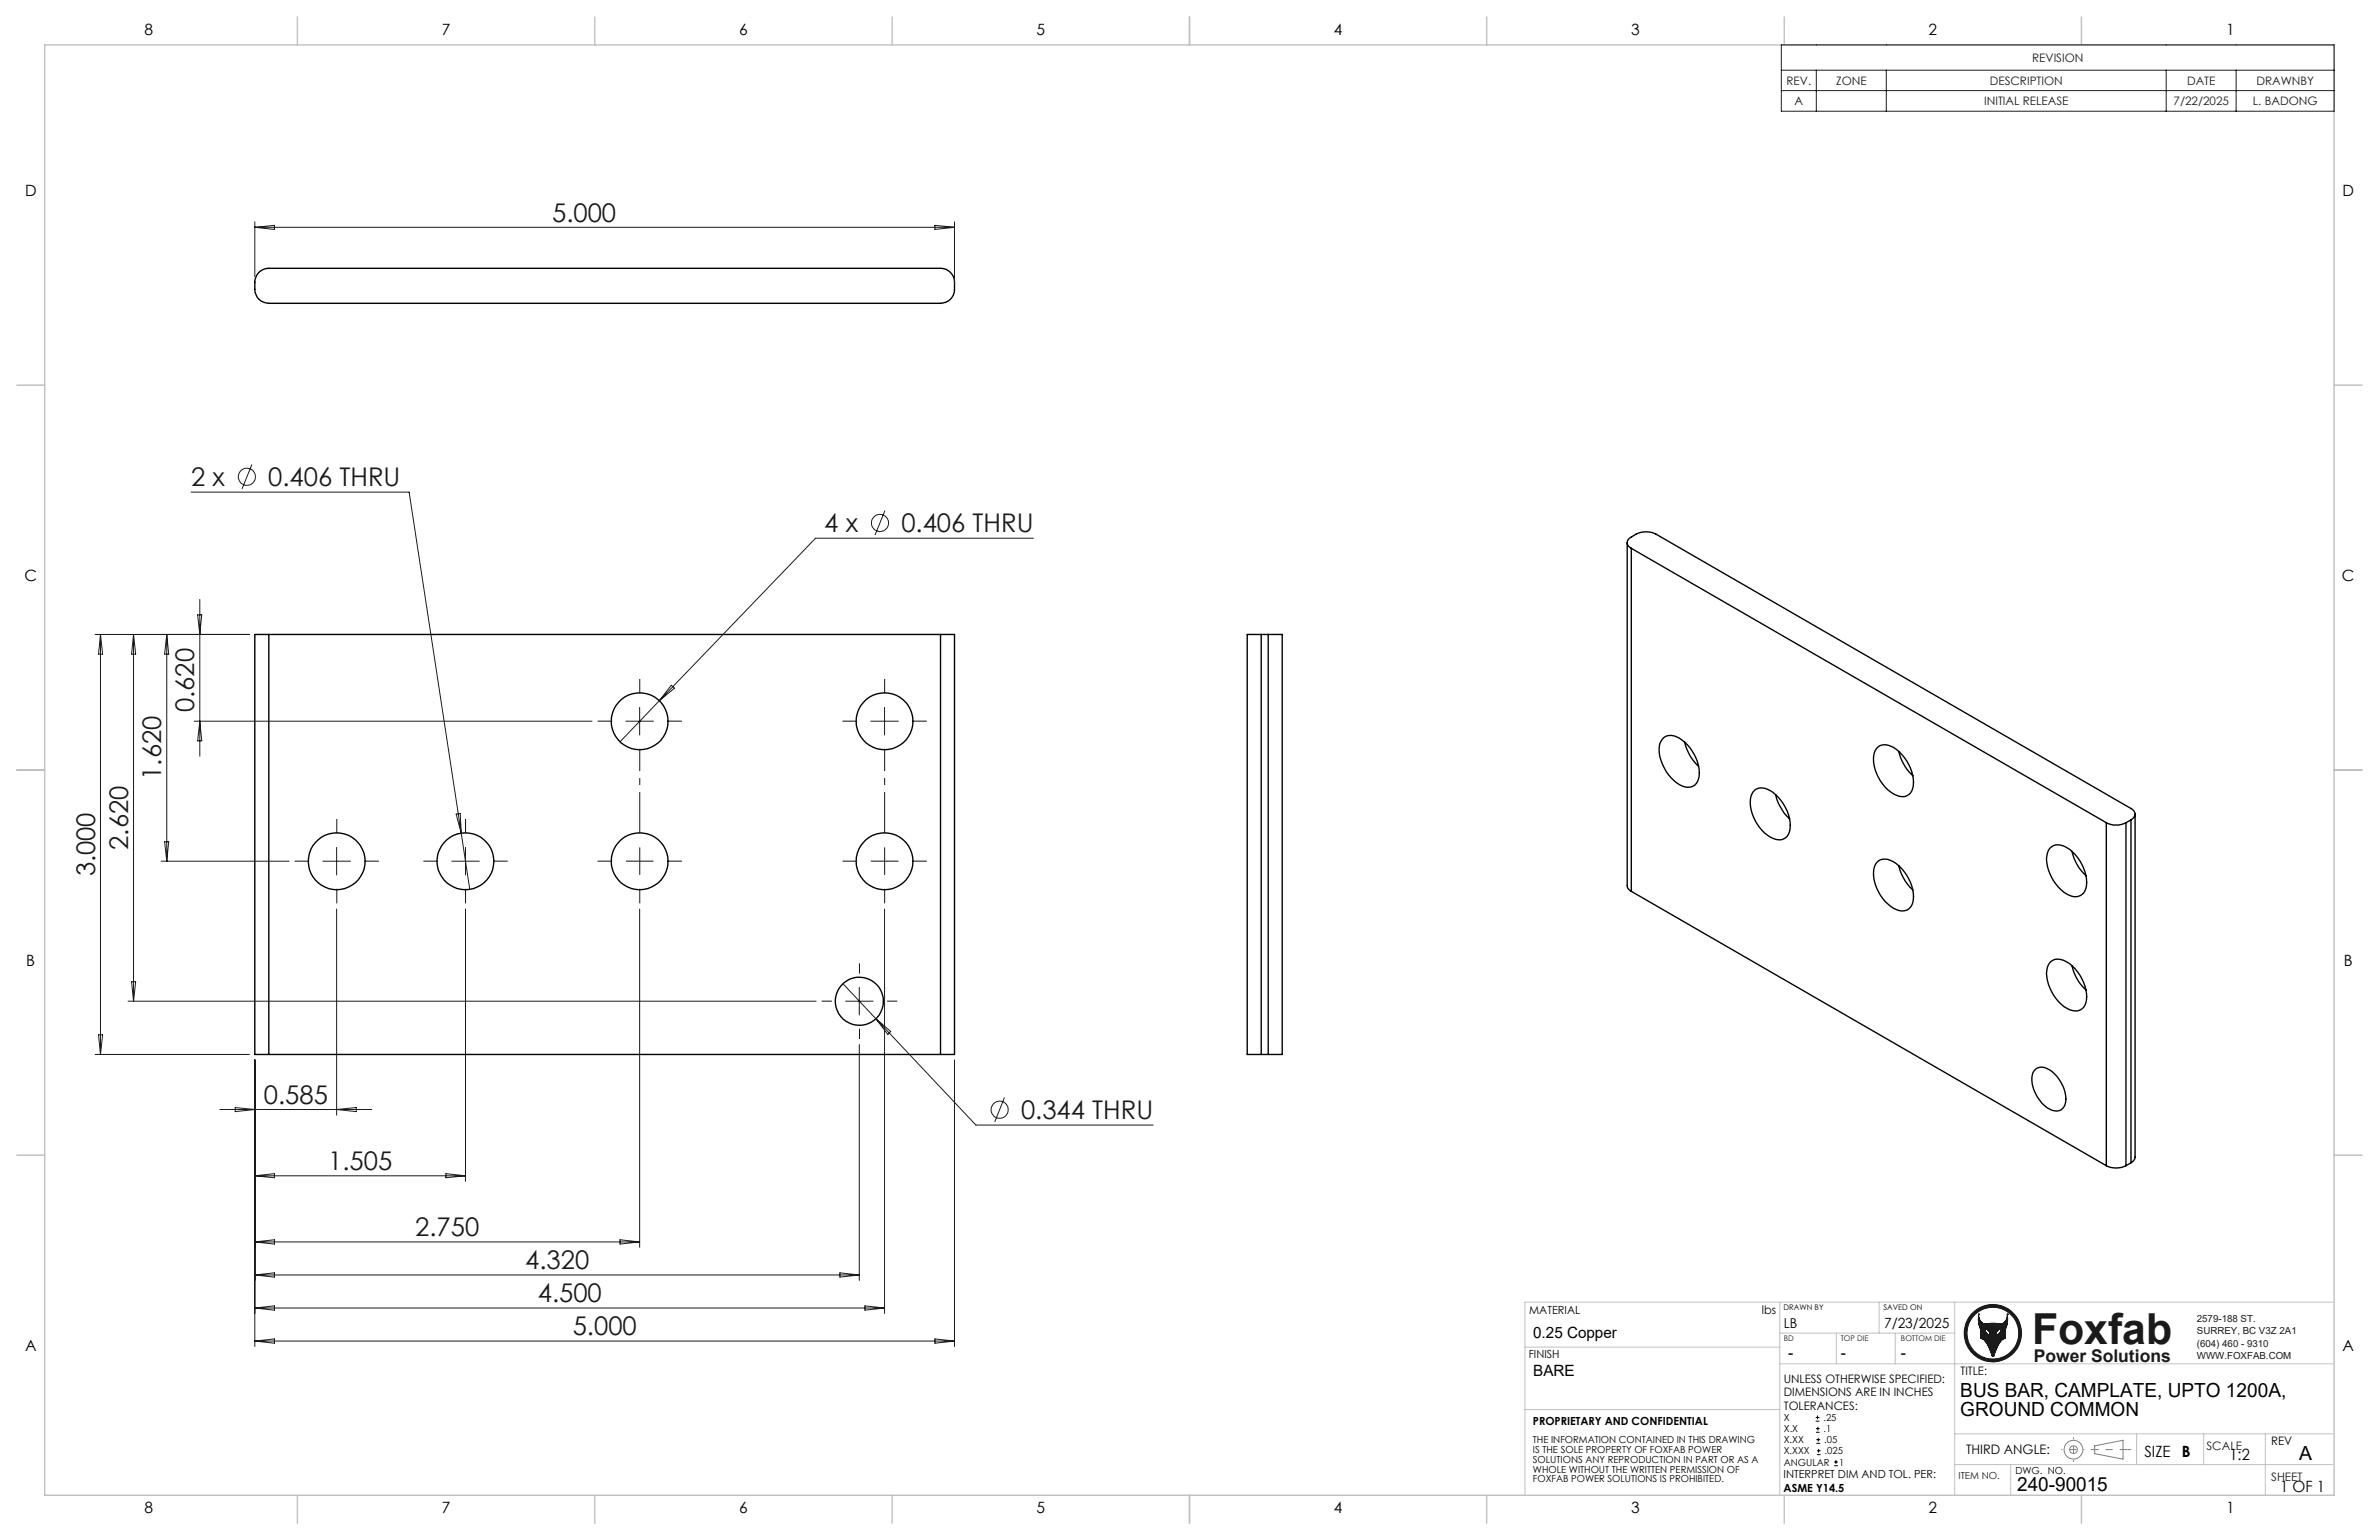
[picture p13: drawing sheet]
<svg xmlns="http://www.w3.org/2000/svg" width="432mm" height="279mm" viewBox="0 0 432 279" stroke-linecap="round" stroke-linejoin="round" font-family="sans-serif">
<defs><g id="words">
<text font-size="7.8" fill="#191924" x="368.8" y="243.9">Foxfab</text>
<g font-size="4.7" fill="#191924">
<text x="100.2" y="40.2">5.000</text>
<text x="34.7" y="88.2">2 x</text>
<text x="48.7" y="88.2">0.406 THRU</text>
<text x="149.6" y="96.6">4 x</text>
<text x="163.6" y="96.6">0.406 THRU</text>
<text x="35.3" y="129.2" transform="rotate(-90 35.3 129.2)">0.620</text>
<text x="29.3" y="141.5" transform="rotate(-90 29.3 141.5)">1.620</text>
<text x="23.3" y="154.2" transform="rotate(-90 23.3 154.2)">2.620</text>
<text x="17.3" y="159" transform="rotate(-90 17.3 159)">3.000</text>
<text x="47.9" y="200.3">0.585</text>
<text x="185.3" y="203">0.344 THRU</text>
<text x="59.6" y="212.3">1.505</text>
<text x="75.4" y="224.3">2.750</text>
<text x="95.3" y="230.3">4.320</text>
<text x="97.6" y="236.3">4.500</text>
<text x="104" y="242.3">5.000</text>
</g>
<g font-size="3.5">
<text x="355.8" y="253.4">BUS BAR, CAMPLATE, UPTO 1200A,</text>
<text x="355.8" y="256.9">GROUND COMMON</text>
<text x="417.3" y="264.9">A</text>
<text x="366.1" y="270.6">240-90015</text>
</g>
<text font-size="3.2" fill="#191924" x="369.1" y="247.1">Power Solutions</text>
<g font-size="2.8">
<text x="26.2" y="6.3">8</text>
<text x="80.2" y="6.3">7</text>
<text x="134.2" y="6.3">6</text>
<text x="188.1" y="6.3">5</text>
<text x="242.1" y="6.3">4</text>
<text x="296.1" y="6.3">3</text>
<text x="350.1" y="6.3">2</text>
<text x="404" y="6.3">1</text>
<text x="4.5" y="35.6">D</text>
<text x="425.2" y="35.6">D</text>
<text x="4.4" y="105.5">C</text>
<text x="425.1" y="105.5">C</text>
<text x="4.8" y="175.3">B</text>
<text x="425.4" y="175.3">B</text>
<text x="4.5" y="245.2">A</text>
<text x="278.3" y="242.8">0.25 Copper</text>
<text x="425.2" y="245.2">A</text>
<text x="278.3" y="249.6">BARE</text>
<text x="324.6" y="246.3">-</text>
<text x="334.1" y="246.3">-</text>
<text x="345" y="246.3">-</text>
<text x="389.2" y="264.3">SIZE</text>
<text x="396" y="264.3">B</text>
<text x="404.7" y="265">1:2</text>
<text x="26.2" y="274.5">8</text>
<text x="80.2" y="274.5">7</text>
<text x="134.2" y="274.5">6</text>
<text x="188.1" y="274.5">5</text>
<text x="242.1" y="274.5">4</text>
<text x="296.1" y="274.5">3</text>
<text x="350.1" y="274.5">2</text>
<text x="404" y="274.5">1</text>
<text x="413.8" y="270.6">1 OF 1</text>
</g>
<g font-size="2.5">
<text x="323.8" y="240.9">LB</text>
<text x="342" y="240.9">7/23/2025</text>
</g>
<text font-size="2.4" x="356.9" y="263.8">THIRD ANGLE:</text>
<g font-size="2.1" fill="#191924">
<text x="368.8" y="11.2">REVISION</text>
<text x="324.3" y="15.4">REV.</text>
<text x="333.3" y="15.4">ZONE</text>
<text x="361.1" y="15.4">DESCRIPTION</text>
<text x="397" y="15.4">DATE</text>
<text x="409.5" y="15.4">DRAWNBY</text>
<text x="325.7" y="19.1">A</text>
<text x="360.1" y="19.1">INITIAL RELEASE</text>
<text x="394.5" y="19.1">7/22/2025</text>
<text x="408.9" y="19.1">L. BADONG</text>
<text x="400.5" y="263.1">SCALE</text>
<text x="412.2" y="268.7">SHEET</text>
</g>
<g font-size="2.1">
<text x="319.8" y="238.3">lbs</text>
<text x="323.8" y="251">UNLESS OTHERWISE SPECIFIED:</text>
<text x="355.9" y="249.5">TITLE:</text>
<text x="323.8" y="253.4">DIMENSIONS ARE IN INCHES</text>
<text x="323.8" y="255.7">TOLERANCES:</text>
<text x="412.2" y="262.1">REV</text>
</g>
<g font-size="2">
<text x="277.6" y="238.3">MATERIAL</text>
<text x="277.5" y="246.3">FINISH</text>
<text x="278.2" y="258.5">PROPRIETARY AND CONFIDENTIAL</text>
<text x="323.7" y="268.1">INTERPRET DIM AND TOL. PER:</text>
<text x="323.7" y="270.6">ASME Y14.5</text>
</g>
<g font-size="1.8" fill="#191924">
<text x="398.7" y="239.8">2579-188 ST.</text>
<text x="398.7" y="242.1">SURREY, BC V3Z 2A1</text>
<text x="398.7" y="244.3">(604) 460 - 9310</text>
<text x="398.7" y="246.6">WWW.FOXFAB.COM</text>
<text x="355.5" y="268.4">ITEM NO.</text>
</g>
<g font-size="1.8">
<text x="323.8" y="257.8">X</text>
<text x="331" y="257.8">.25</text>
<text x="278.2" y="261.9">THE INFORMATION CONTAINED IN THIS DRAWING</text>
<text x="278.2" y="263.6">IS THE SOLE PROPERTY OF FOXFAB POWER</text>
<text x="323.8" y="259.8">X.X</text>
<text x="323.8" y="263.9">X.XXX</text>
<text x="323.8" y="261.9">X.XX</text>
<text x="331" y="259.8">.1</text>
<text x="331.1" y="261.9">.05</text>
<text x="331.2" y="263.9">.025</text>
<text x="278.2" y="265.4">SOLUTIONS ANY REPRODUCTION IN PART OR AS A</text>
<text x="278.2" y="267.2">WHOLE WITHOUT THE WRITTEN PERMISSION OF</text>
<text x="278.2" y="268.9">FOXFAB POWER SOLUTIONS IS PROHIBITED.</text>
<text x="323.8" y="265.9">ANGULAR</text>
<text x="333.8" y="265.9">1</text>
<text x="365.8" y="267.4">DWG. NO.</text>
</g>
<g font-size="1.4">
<text x="323.7" y="237.6">DRAWN BY</text>
<text x="341.8" y="237.6">SAVED ON</text>
</g>
<g font-size="1.4" fill="#191924">
<text x="323.8" y="243.4">BD</text>
<text x="334.1" y="243.4">TOP DIE</text>
<text x="345" y="243.4">BOTTOM DIE</text>
</g>
</g></defs>
<g fill="none" stroke="#000" stroke-width=".25">
<path d="M47 49.4a2.47 2.47 0 0 1 1.8-.7h121.9a2.53 2.53 0 0 1 2.5 2.5 3.4 3.4 0 0 1-.7 3.1 2.71 2.71 0 0 1-1.8 .7h-121.9a2.53 2.53 0 0 1-2.6-2.5 3.4 3.4 0 0 1 .8-3.1zM295.3 98.5v62.2a1.14 1.14 0 0 0 .8 1M296.1 99.5a1.08 1.08 0 0 1-.8-1 1.08 1.08 0 0 1 .8-1.1 4.2 4.2 0 0 1 4.5-.5l86.2 49.8a1.1 1.1 0 0 1 .7 1 1.1 1.1 0 0 1-.7 1.1M296.1 99.5l86.2 49.8M296.1 99.5v62.2M48.8 115.1h-2.6v76.2h2.6M48.8 115.1v76.2M48.8 115.1h121.9M170.7 115.1h2.5v76.2h-2.5M170.7 115.1v76.2M228.9 115.1h-2.5v76.2h2.5M228.9 115.1h1.3"/>
<path d="M228.9 115.1v76.2M230.2 115.1h2.5v76.2h-2.5M230.2 115.1v76.2M301.7 134.1a2.24 2.24 0 0 1 3.1-.2 7.6 7.6 0 0 1 3.5 7.4 2.02 2.02 0 0 1-3 1.3 7.7 7.7 0 0 1-4.1-7.2l.1-.5zM305.8 134.6a8.9 8.9 0 0 0 2.5 4.4M340.9 135.5a3 3 0 0 1 3.8 .9 7.5 7.5 0 0 1 2.5 6.7 1.98 1.98 0 0 1-3 1.2 7.5 7.5 0 0 1-4-7.7l.2-.4zM344.7 136.3a8.3 8.3 0 0 0 2.5 4.4M318.2 143.6a2.24 2.24 0 0 1 3.1-.2 7.7 7.7 0 0 1 3.5 7.5 1.98 1.98 0 0 1-3 1.2 7.5 7.5 0 0 1-4-7.6zM322.3 144.2a8.3 8.3 0 0 0 2.5 4.4M340.9 156.2a3 3 0 0 1 3.8 .9 7.5 7.5 0 0 1 2.5 6.7 1.98 1.98 0 0 1-3 1.2 7.5 7.5 0 0 1-4-7.6l.2-.5zM344.7 157.1a8.3 8.3 0 0 0 2.5 4.4M372 153.9a2.2 2.2 0 0 1 3.1-.1 7.6 7.6 0 0 1 3.5 7.4 2.02 2.02 0 0 1-3 1.3 7.7 7.7 0 0 1-4.1-7.2l.1-.5z"/>
<path d="M376.1 154.5a8.2 8.2 0 0 0 2.5 4.4M382.3 149.3a4 4 0 0 0 3.6 0M382.3 149.3v62.2M385.9 149.3v62.2M386.8 148.8l-.9 .5M386.8 148.8v62.2M387.5 147.7v62.2a1.32 1.32 0 0 1-.7 1.1M296.1 161.7l86.2 49.8M372 174.7a2.2 2.2 0 0 1 3.1-.2 7.6 7.6 0 0 1 3.5 7.4 2.02 2.02 0 0 1-3 1.3 7.7 7.7 0 0 1-4.1-7.2l.3-1zM376.1 175.2a8.2 8.2 0 0 0 2.5 4.4M48.8 191.3h121.9M228.9 191.3h1.3"/>
<path d="M369.2 194.2a1.95 1.95 0 0 1 2.8-.1 6.4 6.4 0 0 1 2.8 6.3 1.79 1.79 0 0 1-2.8 .8 6.6 6.6 0 0 1-3.1-6.1zM382.3 211.5a4 4 0 0 0 3.6 0M386.8 211l-.9 .5"/>
<circle cx="116.1" cy="130.8" r="5.2"/>
<circle cx="160.5" cy="130.8" r="5.2"/>
<circle cx="61.1" cy="156.3" r="5.2"/>
<circle cx="84.5" cy="156.2" r="5.2"/>
<circle cx="116.1" cy="156.2" r="5.2"/>
<circle cx="160.5" cy="156.2" r="5.2"/>
<circle cx="156" cy="181.6" r="4.4"/>
</g>
<g fill="none" stroke="#191924" stroke-width=".18">
<path d="M359.1 238.4h.1M359.1 238.4a1.5 1.5 0 0 0 1.4 1.8 6 6 0 0 1 2.6 0 1.58 1.58 0 0 0 1.2-1.8M359.1 238.4a4.4 4.4 0 0 0 .3 2.5l.2 .3v1.6a1.25 1.25 0 0 1 .9 .7l1.1 2.6M364.3 238.4h.1M364.3 238.4a4.4 4.4 0 0 1-.2 2.5l-.2 .3v1.7l-.5 .2a8 8 0 0 0-1.6 3M360.2 240.9a1.41 1.41 0 0 1 1 1.4 1.43 1.43 0 0 1-1-1.4zM361.6 246.1h.2M361.7 246.1h.1M361.7 240.1v6M361.8 246.1h.1M362.7 241.2l.6-.3-.1 .5a1.47 1.47 0 0 1-.9 .9l.1-.7z"/>
<circle cx="361.7" cy="241.9" r="5.2"/>
<circle cx="361.7" cy="241.9" r="4.7"/>
</g>
<circle cx="361.7" cy="241.9" r="5" fill="none" stroke="#191924" stroke-width=".5"/>
<g fill="none" stroke="#808080" stroke-width=".18">
<path d="M380.2 262.3l5.1-1v3.4l-5.1-1z"/>
<circle cx="376.3" cy="263" r=".7"/>
<circle cx="376.4" cy="263" r="1.69"/>
</g>
<path d="M386.2 263h-6.7" fill="none" stroke="#808080" stroke-width=".18" stroke-dasharray="15.2 1.3 1.3 1.3" stroke-dashoffset="13.8" stroke-linecap="butt"/>
<path d="M376.4 260.8v4.4" fill="none" stroke="#808080" stroke-width=".18" stroke-dasharray="15.2 1.3 1.3 1.3" stroke-dashoffset="14.9" stroke-linecap="butt"/>
<path d="M386.2 263h.6" fill="none" stroke="#808080" stroke-width=".18" stroke-dasharray="15.2 1.3 1.3 1.3" stroke-linecap="butt"/>
<path d="M378.3 263h-4.2" fill="none" stroke="#808080" stroke-width=".18" stroke-dasharray="15.2 1.3 1.3 1.3" stroke-dashoffset="15" stroke-linecap="butt"/>
<g fill="none" stroke="#c0c0c0" stroke-width=".18">
<path d="M323 236.3v34.8M341.1 236.3v5.6M354.8 236.3v35M423.4 236.3h-146.6v35M276.8 244.4h46.2M276.8 255.7h46.2M323 247.4h100.4M323 241.9h31.8M333.3 241.9v5.5M344 241.9v5.5M354.8 265.7h68.6M354.8 260.1h68.6"/>
<path d="M364.9 265.7v5.6M387.8 260.1v5.6M400 260.1v5.6M411.2 260.1v11.2"/>
</g>
<g fill="none" stroke="#c0c0c0" stroke-width=".25">
<path d="M8.1 8.1h415.6v263.2h-415.6zM54 3.1v5M108 3.1v5M161.9 3.1v5M215.9 3.1v5M269.8 3.1v5M323.8 3.1v5M377.8 3.1v5M3 69.9h5.1M423.7 69.9h5M3 139.7h5.1M423.7 139.7h5"/>
<path d="M3 209.6h5.1M423.7 209.6h5M54 271.3v5.1M108 271.3v5.1M161.9 271.3v5.1M215.9 271.3v5.1M269.8 271.3v5.1M323.8 271.3v5.1M377.8 271.3v5.1"/>
</g>
<path d="M362.7 241.2l.6-.3a1.45 1.45 0 0 1-1 1.4l.1-.7zM359.1 238.4v1.1l.2 1.1 .3 .6v1.7a1.08 1.08 0 0 1 .9 .6l1.1 2.6 .3-.1a6.7 6.7 0 0 1 1.6-3l.4-.1v-1.7l.4-1v-1.8a1.51 1.51 0 0 1-.5 1.5 1.51 1.51 0 0 1-1.6 .2h-.9a1.41 1.41 0 0 1-2-.7zM360.2 240.9a1.41 1.41 0 0 1 1 1.4 1.45 1.45 0 0 1-1-1.4zM357 241.9a4.7 4.7 0 0 0 9.4 0 4.7 4.7 0 0 0-9.4 0zM356.5 241.9a5.2 5.2 0 0 1 10.4 0 5.2 5.2 0 0 1-10.4 0z" fill-rule="evenodd" fill="#191924"/>
<g fill="none" stroke="#191924" stroke-width=".18">
<path d="M323.3 8.1h100.4v12.1h-100.4zM323.3 12.7h100.4M323.3 16.4h100.4M329.7 12.7v7.5M342.4 12.7v7.5M393.2 12.7v7.5M405.9 12.7v7.5M46.2 40.3v9.9M46.2 41.2h127M46.2 41.2l3.6-.3v.7zM169.7 40.9l3.5 .3-3.5 .4zM173.2 40.3v11.2"/>
<path d="M34.7 89.3h39.6l9.4 61.9M45.7 84.3l-1.8 4.4M160.6 92.6l-1.8 4.5M187.6 97.6h-39.6l-35.5 37M17.3 115.1h28M18.2 115.1v76.2M18.2 115.1l.4 3.6h-.7zM24.2 115.1l.4 3.6h-.7zM24.2 115.1v66.5M30.3 115.1l.3 3.6h-.7zM30.3 115.1v41.1M35.9 111.5h.7l-.3 3.6z"/>
<path d="M36.3 108.8v28.4M35.2 130.8h72.3M36.3 130.8l.3 3.6h-.7zM113.6 130.8h5M116.1 128.3v5M121.8 124.3l.6 .5-2.7 2.3zM158 130.8h5.1M160.5 128.3v5M29.2 156.2h23.3M29.9 152.7h.7l-.3 3.5zM58.6 156.2h5M61.1 153.7v5"/>
<path d="M82 156.2h5M82.8 147.7l.7-.1 .2 3.6zM83.7 151.2l1.6 10.2M84.5 153.7v5M23.9 178.1h.7l-.4 3.5zM61.1 164.9v37.4M84.5 164.9v49.4M116.1 164.9v61.4M153 178.5l24.1 25.6h32.2M156 179.1v5.1M160.5 164.9v73.4M17.3 191.3h28"/>
<path d="M17.9 187.7h.7l-.4 3.6zM23.2 181.6h124.9M46.2 192.3v52M153.5 181.6h5M156 189.5v42.8M159 184.8l2.7 2.3-.6 .6zM173.2 192.3v52M182.3 199.1l-1.7 4.5M39.9 201.3h27.6M42.7 200.9l3.5 .4-3.5 .4zM46.2 213.3l3.6-.4v.8zM46.2 213.3h38.3"/>
<path d="M61.1 201.3l3.6-.4v.8zM80.9 212.9l3.6 .4-3.6 .4zM46.2 225.3l3.6-.4v.8zM46.2 231.3l3.6-.4v.8zM46.2 237.3l3.6-.4v.8zM46.2 225.3h69.9M46.2 231.3h109.8M46.2 237.3h114.3M112.5 224.9l3.6 .4-3.6 .4zM152.4 230.9l3.6 .4-3.6 .4zM157 236.9l3.5 .4-3.5 .4zM46.2 243.3l3.6-.4v.8z"/>
<path d="M46.2 243.3h127M169.7 242.9l3.5 .4-3.5 .4z"/>
<circle cx="44.8" cy="86.5" r="1.55"/>
<circle cx="159.7" cy="94.9" r="1.56"/>
<circle cx="181.4" cy="201.3" r="1.56"/>
</g>
<g fill="none" stroke="#000" stroke-width=".18">
<path d="M329.6 257.8h.6M329.6 257.2h.6M329.6 259.9h.7M329.6 259.2h.7M329.9 256.8v.7M330 258.9v.6M329.7 261.9h.7M329.7 261.2h.7M329.8 263.9h.6M329.8 263.2h.6M330 260.9v.6M330.1 262.9v.7"/>
<path d="M332.9 265.9h.7M332.9 265.3h.7M333.2 264.9v.7"/>
</g>
<g fill="none" stroke="#191924" stroke-width=".18" stroke-dasharray="15.2 1.3 1.3 1.3" stroke-linecap="butt">
<path d="M111.1 130.8h-2.6M116.1 125.8v-2.6M121.1 130.8h2.7M155.6 130.8h-2.7M160.6 125.8v-2.6M165.6 130.8h2.6M56.1 156.2h-2.6M61.1 151.2v-2.6M66.1 156.2h2.7M79.5 156.2h-2.7M84.5 151.2v-2.6M89.5 156.2h2.7"/>
<path d="M111.1 156.2h-2.6M116.1 156.2v-2.5M116.1 156.2h-2.5M116.1 156.2v2.5M116.1 156.2h2.5M121.1 156.2h2.7M155.6 156.2h-2.7M160.6 156.2v-2.5M160.6 156.2h-2.5M160.6 156.2v2.5M160.6 156.2h2.5M165.6 156.2h2.6"/>
<path d="M61.1 161.2v2.7M84.5 161.2v2.7M116.1 161.2v2.7M156 176.6v-1.8M160.6 161.2v2.7M151 181.6h-1.9M156 186.6v1.9M161 181.6h1.9"/>
</g>
<path d="M116.1 151.2v-15.4M160.6 151.2v-15.4" fill="none" stroke="#191924" stroke-width=".18" stroke-dasharray="15.2 1.3 1.3 1.3" stroke-dashoffset="7.7" stroke-linecap="butt"/>
<use href="#words"/>
</svg>
